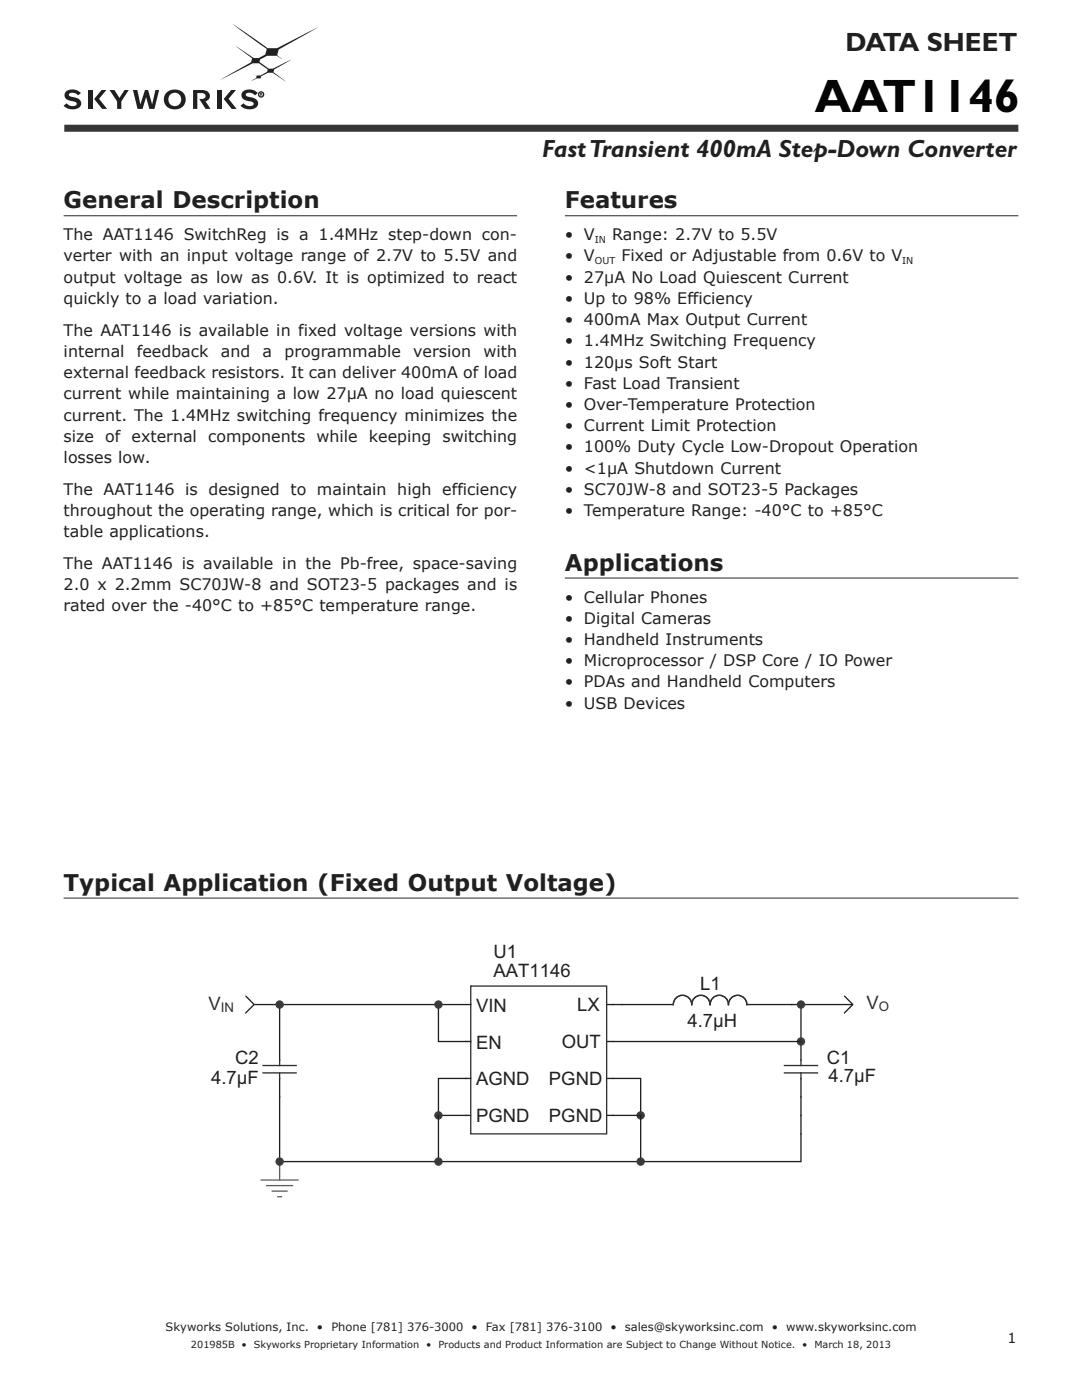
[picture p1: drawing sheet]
<svg xmlns="http://www.w3.org/2000/svg" width="216mm" height="279mm" viewBox="0 0 216 279" stroke-linecap="round" stroke-linejoin="round" font-family="sans-serif">
<defs><g id="words">
<text font-size="9.4" fill="#030404" x="162.6" y="22.3">AAT1146</text>
<text font-size="5.3" fill="#231f20" x="168.7" y="10.2">DATA SHEET</text>
<text font-size="5" fill="#231f20" x="108.2" y="31.2">Fast Transient 400mA Step-Down Converter</text>
<g font-size="4.6" fill="#231f20">
<text x="12.7" y="41.6">General Description</text>
<text x="112.7" y="41.6">Features</text>
<text x="112.7" y="113.9">Applications</text>
<text x="12.7" y="177.8">Typical Application (Fixed Output Voltage)</text>
</g>
<g font-size="3.7" fill="#1f2121">
<text x="98.5" y="191.3">U1</text>
<text x="98.5" y="195">AAT1146</text>
<text x="139.7" y="197.6">L1</text>
<text x="137.2" y="204.9">4.7µH</text>
<text x="46.9" y="212.3">C2</text>
<text x="165" y="212.3">C1</text>
<text x="165.3" y="216">4.7µF</text>
<text x="42.1" y="216.4">4.7µF</text>
</g>
<g font-size="3.7" fill="#2a3131">
<text x="41.6" y="201.5">V</text>
<text x="172.9" y="201.3">V</text>
</g>
<g font-size="3.7" fill="#231f20">
<text x="95" y="201.9">VIN</text>
<text x="115.2" y="201.8">LX</text>
<text x="95" y="209.3">EN</text>
<text x="112.1" y="209.2">OUT</text>
<text x="95" y="216.6">AGND</text>
<text x="109.5" y="216.6">PGND</text>
<text x="95" y="224">PGND</text>
<text x="109.5" y="223.9">PGND</text>
</g>
<g font-size="3.2" fill="#231f20">
<text x="12.7" y="47.9">The AAT1146 SwitchReg is a 1.4MHz step-down con-</text>
<text x="112.7" y="47.9">• V</text>
<text x="122.1" y="47.9">Range: 2.7V to 5.5V</text>
<text x="12.7" y="52.2">verter with an input voltage range of 2.7V to 5.5V and</text>
<text x="112.7" y="52.2">• V</text>
<text x="124" y="52.2">Fixed or Adjustable from 0.6V to V</text>
<text x="12.7" y="56.4">output voltage as low as 0.6V. It is optimized to react</text>
<text x="112.7" y="56.4">• 27μA No Load Quiescent Current</text>
<text x="12.7" y="60.6">quickly to a load variation.</text>
<text x="112.7" y="60.6">• Up to 98% Efficiency</text>
<text x="112.7" y="64.9">• 400mA Max Output Current</text>
<text x="12.7" y="67">The AAT1146 is available in fixed voltage versions with</text>
<text x="12.7" y="71.2">internal</text>
<text x="27.3" y="71.2">feedback</text>
<text x="44.1" y="71.2">and</text>
<text x="52.4" y="71.2">a</text>
<text x="56.8" y="71.2">programmable</text>
<text x="82.5" y="71.2">version</text>
<text x="96.5" y="71.2">with</text>
<text x="112.7" y="69.1">• 1.4MHz Switching Frequency</text>
<text x="12.7" y="75.5">external feedback resistors. It can deliver 400mA of load</text>
<text x="112.7" y="73.3">• 120μs Soft Start</text>
<text x="112.7" y="77.6">• Fast Load Transient</text>
<text x="12.7" y="79.7">current while maintaining a low 27μA no load quiescent</text>
<text x="12.7" y="83.9">current. The 1.4MHz switching frequency minimizes the</text>
<text x="112.7" y="81.8">• Over-Temperature Protection</text>
<text x="12.7" y="88.2">size</text>
<text x="21" y="88.2">of external</text>
<text x="41.5" y="88.2">components</text>
<text x="63.2" y="88.2">while</text>
<text x="73.6" y="88.2">keeping</text>
<text x="88.3" y="88.2">switching</text>
<text x="112.7" y="86">• Current Limit Protection</text>
<text x="12.7" y="92.4">losses low.</text>
<text x="112.7" y="90.3">• 100% Duty Cycle Low-Dropout Operation</text>
<text x="112.7" y="94.5">• &lt;1μA Shutdown Current</text>
<text x="12.7" y="98.7">The AAT1146 is designed to maintain high efficiency</text>
<text x="112.7" y="98.7">• SC70JW-8 and SOT23-5 Packages</text>
<text x="12.7" y="103">throughout the operating range, which is critical for por-</text>
<text x="12.7" y="107.2">table applications.</text>
<text x="112.7" y="103">• Temperature Range: -40°C to +85°C</text>
<text x="12.7" y="113.6">The AAT1146 is available in the Pb-free, space-saving</text>
<text x="12.7" y="117.8">2.0 x 2.2mm SC70JW-8 and SOT23-5 packages and is</text>
<text x="12.7" y="122">rated over the -40°C to +85°C temperature range.</text>
<text x="112.7" y="120.3">• Cellular Phones</text>
<text x="112.7" y="124.5">• Digital Cameras</text>
<text x="112.7" y="128.7">• Handheld Instruments</text>
<text x="112.7" y="133">• Microprocessor / DSP Core / IO Power</text>
<text x="112.7" y="137.2">• PDAs and Handheld Computers</text>
<text x="112.7" y="141.4">• USB Devices</text>
</g>
<text font-size="2.8" fill="#231f20" x="201.1" y="267.9">1</text>
<g font-size="2.6" fill="#2a3131">
<text x="44.1" y="202">IN</text>
<text x="175.4" y="201.8">O</text>
</g>
<g font-size="2.3" fill="#231f20">
<text x="33.1" y="265.7">Skyworks Solutions, Inc.</text>
<text x="63.3" y="265.7">•</text>
<text x="66.1" y="265.7">Phone [781] 376-3000</text>
<text x="94.1" y="265.7">•</text>
<text x="97" y="265.7">Fax [781] 376-3100</text>
<text x="121.8" y="265.7">•</text>
<text x="124.7" y="265.7">sales@skyworksinc.com</text>
<text x="154" y="265.7">•</text>
<text x="156.9" y="265.7">www.skyworksinc.com</text>
</g>
<g font-size="1.9" fill="#231f20">
<text x="118.7" y="48.4">IN</text>
<text x="118.7" y="52.7">OUT</text>
<text x="180" y="52.7">IN</text>
<text x="38.1" y="269">201985B</text>
<text x="48.2" y="269">•</text>
<text x="50.6" y="269">Skyworks Proprietary Information</text>
<text x="85" y="269">•</text>
<text x="87.5" y="269">Products and Product Information are Subject to Change Without Notice.</text>
<text x="160.1" y="269">•</text>
<text x="162.5" y="269">March 18, 2013</text>
</g>
</g></defs>
<path d="M12.8 25.6h190.4" fill="none" stroke="#363639" stroke-width="1.4" stroke-linecap="butt"/>
<g fill="#231f20">
<path d="M26.5 18h.9l.6 2.8 .9-2.8h.7l.8 2.8 .6-2.8h.8l-1 3.7h-1l-.6-2.3-.8 2.3h-1z"/>
<path d="M38.5 18h1.8a1.22 1.22 0 0 1 1.4 .5 1.22 1.22 0 0 1-.2 1.5l-.5 .2 1 1.5h-1l-1.2-1.9h.1a.7 .7 0 0 0 .9-.2 .7 .7 0 0 0 0-.8l-.6-.2h-.8v3.1h-.9z"/>
<path d="M13.2 18.3a2.23 2.23 0 0 1 2.9 .3l-.5 .4a1.18 1.18 0 0 0-1.9-.1l.1 .2 .4 .2a2.86 2.86 0 0 1 1.9 1 1.31 1.31 0 0 1-1.6 1.5 2.19 2.19 0 0 1-1.8-.7l.6-.5a1.4 1.4 0 0 0 2 .3v-.2a2.13 2.13 0 0 0-1.4-.6 1.07 1.07 0 0 1-.9-.7 1.07 1.07 0 0 1 .2-1.1z"/>
<path d="M48.5 18.3a2.23 2.23 0 0 1 2.9 .3l-.5 .4a1.17 1.17 0 0 0-1.9-.1l.1 .2 .4 .2a2.86 2.86 0 0 1 1.9 1 1.31 1.31 0 0 1-1.6 1.5 2.19 2.19 0 0 1-1.8-.7l.6-.5a1.4 1.4 0 0 0 2 .3v-.2a2.12 2.12 0 0 0-1.4-.6 1.07 1.07 0 0 1-1-.7 1.07 1.07 0 0 1 .3-1.1z"/>
<path d="M46.1 18h1l-1.5 1.7 1.6 2h-1l-1.6-1.9z"/>
<path d="M43.5 18h.8v3.7h-.8z"/>
<path d="M20.3 18h.9l-1.4 1.7 1.6 2h-1l-1.6-1.9z"/>
<path d="M17.6 18h.8v3.7h-.8z"/>
<path d="M21.9 18h.9l1 1.5 1-1.5h.9l-1.5 2.2v1.5h-.8v-1.5z"/>
<path d="M46.5 4.8l6.9 4.8h1.9l8.1-4.2-7.8 4.5-.3 1.1 1 .8-1-.7h-2l-1.4 .8-.1 .5 .9 .6a2.23 2.23 0 0 0 1.8 .7l3.5-1.8-3.3 2-.1 .5 2.4 1.8-2-1.2a1.91 1.91 0 0 0-2.6 .1l-.3 .1-.1 .4h-.7l-1.1 .5 .9-.5 .1-.5a3.2 3.2 0 0 0 2.1-.8l.1-.4-1.7-1.3h-1.3l-6.4 3.3 6.1-3.5 .2-.8-3.2-2.4 2.8 1.9a1.93 1.93 0 0 0 2.7-.1l.3-.1 .3-1.1z"/>
<path d="M33.6 19.8a1.32 1.32 0 0 0 2.6 0 1.32 1.32 0 0 0-2.6 0zM33.3 18.4a2.17 2.17 0 0 1 2.8-.2 2.17 2.17 0 0 1 .7 2.7 2.2 2.2 0 0 1-2.7 .8 2.2 2.2 0 0 1-1.3-2.4z"/>
<path d="M52 18.6v.2l.3-.1zM51.9 18.6h.4v.2l-.1 .1 .2 .2-.3-.2-.2 .2z"/>
<path d="M52 18.6v.2l.3-.1zM51.9 18.6h.4v.2l-.1 .1 .2 .2-.3-.2-.2 .2z"/>
</g>
<circle cx="52.1" cy="18.8" r=".51" fill="none" stroke="#231f20" stroke-width=".26"/>
<path d="M12.7 38.1h190.5v132.6h-190.5z" fill="#fff"/>
<path d="M12.7 43.1h90.5M112.7 43.1h90.5M112.7 115.4h90.5M12.7 179.2h190.5" fill="none" stroke="#231f20" stroke-width=".2"/>
<g fill="none" stroke="#231f20" stroke-width=".26">
<path d="M55.8 200.5v11M55.8 215.2v3.7M87.9 200.5h6.1M93 215.2h.9M93 207.9h1M121.1 200.5h1.2M121.1 207.9h1.2M121.1 215.2h1.2M124.2 200.5h10.2M149 200.5h9M159.8 207.9v3.6M159.8 215.2v3.7"/>
<path d="M93 222.6h.9M121.1 222.6h1.2"/>
</g>
<g fill="none" stroke="#2a3131" stroke-width=".26">
<path d="M93.9 196.8v29.5h27.2v-29.5h-27M134.9 199.2a1.83 1.83 0 0 1 2-.4 1.83 1.83 0 0 1 1.1 1.7 1.83 1.83 0 0 0-1.8-1.9 1.83 1.83 0 0 0-1.8 1.9v-.5zM145.9 199.2a1.83 1.83 0 0 1 2-.4 1.83 1.83 0 0 1 1.1 1.7 1.83 1.83 0 0 0-1.8-1.9 1.83 1.83 0 0 0-1.8 1.9v-.5zM52.5 214.1h6.6M52.5 212.6h6.6M55.8 211.5v1.1M55.8 214.1v1.1M138 200.5a1.83 1.83 0 0 1 1.9-1.9 1.83 1.83 0 0 1 1.8 1.9M141.7 200.5a1.83 1.83 0 0 0-1.8-1.9 1.83 1.83 0 0 0-1.9 1.9M141.7 200.5a1.83 1.83 0 0 1 1.8-1.9 1.83 1.83 0 0 1 1.9 1.9M145.4 200.5a1.83 1.83 0 0 0-1.9-1.9 1.83 1.83 0 0 0-1.8 1.9M156.5 214.1h6.6"/>
<path d="M156.5 212.6h6.6M159.8 211.5v1.1M159.8 214.1v1.1"/>
</g>
<path d="M52.1 235.5h7.4M53.2 236.6h5.2M54.3 237.7h3M55.4 238.8h.8M55.8 231.8v3.7" fill="none" stroke="#5c6466" stroke-width=".26"/>
<path d="M50.9 200.5h37.1M87.5 200.5v7.4h5.5M93 215.2h-5.5v7.4h5.5M122.3 215.2h5.5v7.4M122.3 200.5h1.9" fill="none" stroke="#1f2121" stroke-width=".26"/>
<circle cx="87.5" cy="200.5" r=".74" fill="#363d3e"/>
<circle cx="87.5" cy="200.5" r=".74" fill="none" stroke="#363d3e" stroke-width=".2"/>
<circle cx="87.5" cy="222.6" r=".74" fill="#363d3e"/>
<circle cx="87.5" cy="222.6" r=".74" fill="none" stroke="#363d3e" stroke-width=".2"/>
<circle cx="127.8" cy="222.6" r=".74" fill="#363d3e"/>
<circle cx="127.8" cy="222.6" r=".74" fill="none" stroke="#363d3e" stroke-width=".2"/>
<path d="M158 200.5h12.1M159.8 200.5v7.4" fill="none" stroke="#1f2121" stroke-width=".26"/>
<circle cx="159.8" cy="207.9" r=".74" fill="#363d3e"/>
<circle cx="159.8" cy="207.9" r=".74" fill="none" stroke="#363d3e" stroke-width=".2"/>
<circle cx="159.8" cy="200.5" r=".74" fill="#363d3e"/>
<circle cx="159.8" cy="200.5" r=".74" fill="none" stroke="#363d3e" stroke-width=".2"/>
<circle cx="55.8" cy="200.5" r=".74" fill="#363d3e"/>
<circle cx="55.8" cy="200.5" r=".74" fill="none" stroke="#363d3e" stroke-width=".2"/>
<path d="M122.3 207.9h37.5M159.8 218.9v12.9h-104v-12.9" fill="none" stroke="#1f2121" stroke-width=".26"/>
<circle cx="55.8" cy="231.8" r=".74" fill="#363d3e"/>
<circle cx="55.8" cy="231.8" r=".74" fill="none" stroke="#363d3e" stroke-width=".2"/>
<path d="M87.5 222.6v9.2M122.3 222.6h5.5v9.2" fill="none" stroke="#1f2121" stroke-width=".26"/>
<circle cx="87.5" cy="231.8" r=".74" fill="#363d3e"/>
<circle cx="87.5" cy="231.8" r=".74" fill="none" stroke="#363d3e" stroke-width=".2"/>
<circle cx="127.8" cy="231.8" r=".74" fill="#363d3e"/>
<circle cx="127.8" cy="231.8" r=".74" fill="none" stroke="#363d3e" stroke-width=".2"/>
<path d="M49 198.8l1.7 1.7-1.7 1.7M168.5 198.8l1.7 1.7-1.7 1.7" fill="none" stroke="#1f2121" stroke-width=".26"/>
<use href="#words"/>
</svg>
